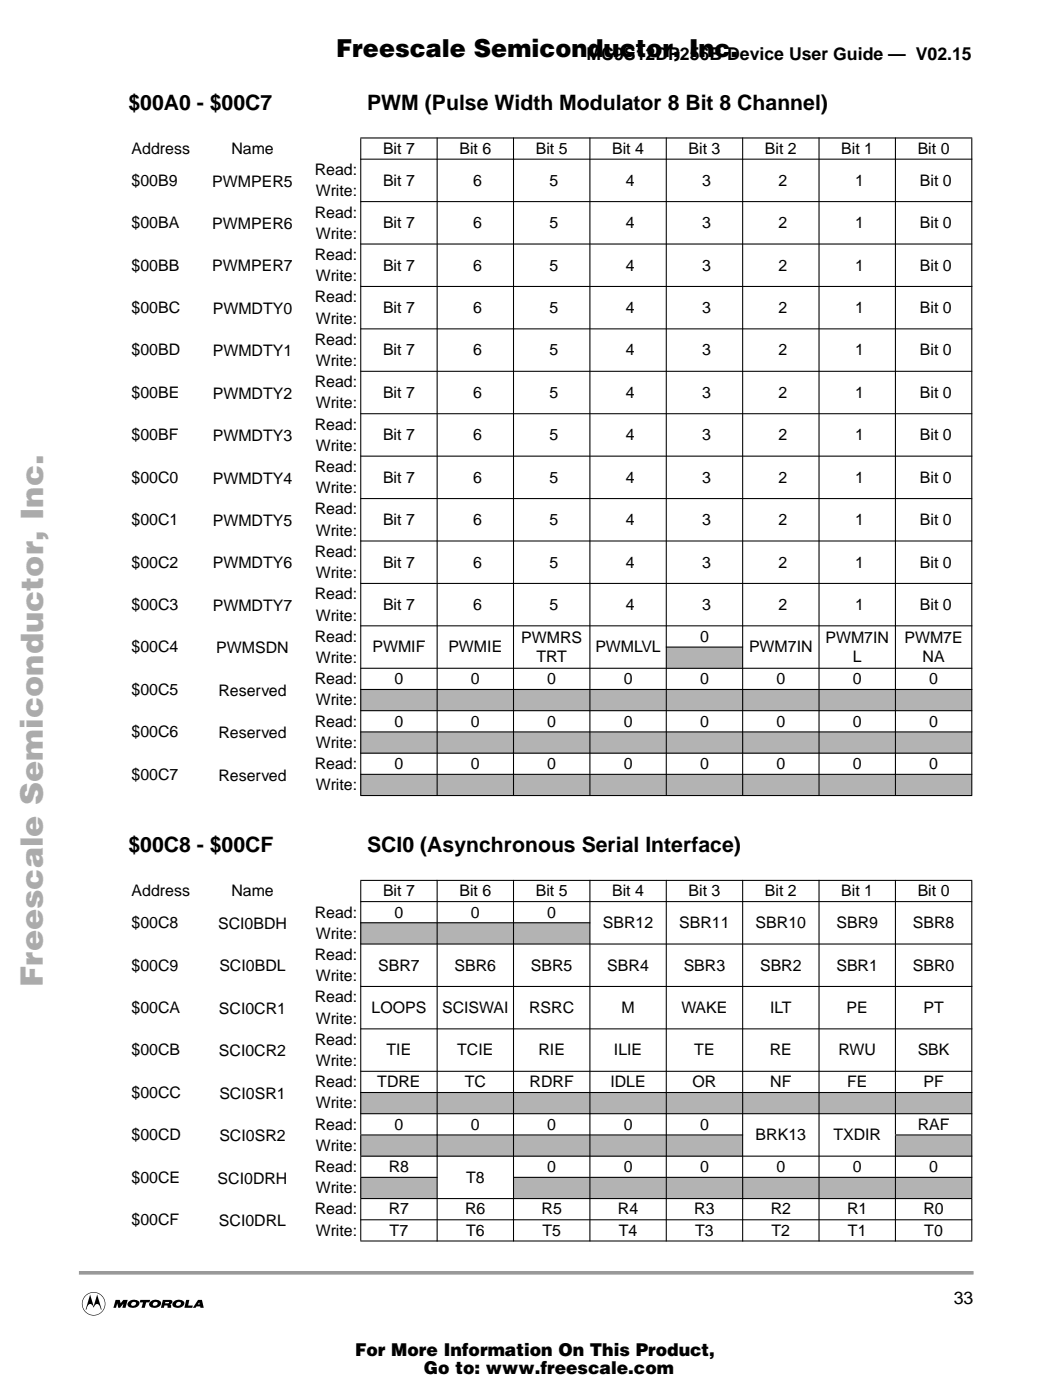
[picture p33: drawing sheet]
<svg xmlns="http://www.w3.org/2000/svg" width="210mm" height="279mm" viewBox="0 0 210 279" stroke-linecap="round" stroke-linejoin="round" font-family="sans-serif">
<defs><g id="words">
<text font-size="6.2" fill="#acacac" x="8.5" y="196.9" transform="rotate(-90 8.5 196.9)">Freescale Semiconductor, Inc...</text>
<text font-size="4.9" x="67.1" y="11.3">Freescale Semiconductor, Inc.</text>
<g font-size="4.2">
<text x="25.6" y="21.9">$00A0 - $00C7</text>
<text x="73.3" y="21.9">PWM (Pulse Width Modulator 8 Bit 8 Channel)</text>
<text x="25.6" y="170.1">$00C8 - $00CF</text>
<text x="73.3" y="170.1">SCI0 (Asynchronous Serial Interface)</text>
</g>
<g font-size="3.5">
<text x="117" y="11.9">MC9S12DP256B Device User Guide — V02.15</text>
<text x="190.3" y="260.2">33</text>
<text x="70.8" y="270.7">For More Information On This Product,</text>
<text x="84.6" y="274.2">Go to: www.freescale.com</text>
</g>
<g font-size="3.2">
<text x="26.3" y="30.7">Address</text>
<text x="46.2" y="30.7">Name</text>
<text x="62.8" y="34.9">Read:</text>
<text x="76.4" y="30.7">Bit 7</text>
<text x="91.7" y="30.7">Bit 6</text>
<text x="106.9" y="30.7">Bit 5</text>
<text x="122.1" y="30.7">Bit 4</text>
<text x="137.4" y="30.7">Bit 3</text>
<text x="152.6" y="30.7">Bit 2</text>
<text x="167.9" y="30.7">Bit 1</text>
<text x="183.1" y="30.7">Bit 0</text>
<text x="26.3" y="37.1">$00B9</text>
<text x="42.4" y="37.2">PWMPER5</text>
<text x="63" y="39.2">Write:</text>
<text x="76.4" y="37.1">Bit 7</text>
<text x="94.4" y="37.1">6</text>
<text x="109.6" y="37.1">5</text>
<text x="124.9" y="37.1">4</text>
<text x="140.1" y="37.1">3</text>
<text x="155.4" y="37.1">2</text>
<text x="170.6" y="37.1">1</text>
<text x="183.5" y="37.1">Bit 0</text>
<text x="26.3" y="45.5">$00BA</text>
<text x="42.4" y="45.7">PWMPER6</text>
<text x="62.8" y="43.4">Read:</text>
<text x="63" y="47.6">Write:</text>
<text x="76.4" y="45.5">Bit 7</text>
<text x="94.4" y="45.5">6</text>
<text x="109.6" y="45.5">5</text>
<text x="124.9" y="45.5">4</text>
<text x="140.1" y="45.5">3</text>
<text x="155.4" y="45.5">2</text>
<text x="170.6" y="45.5">1</text>
<text x="183.5" y="45.5">Bit 0</text>
<text x="26.3" y="54">$00BB</text>
<text x="62.8" y="51.9">Read:</text>
<text x="76.4" y="54">Bit 7</text>
<text x="94.4" y="54">6</text>
<text x="109.6" y="54">5</text>
<text x="124.9" y="54">4</text>
<text x="140.1" y="54">3</text>
<text x="155.4" y="54">2</text>
<text x="170.6" y="54">1</text>
<text x="183.5" y="54">Bit 0</text>
<text x="42.4" y="54.2">PWMPER7</text>
<text x="63" y="56.1">Write:</text>
<text x="26.3" y="62.5">$00BC</text>
<text x="42.5" y="62.6">PWMDTY0</text>
<text x="62.8" y="60.3">Read:</text>
<text x="63" y="64.6">Write:</text>
<text x="76.4" y="62.5">Bit 7</text>
<text x="94.4" y="62.5">6</text>
<text x="109.6" y="62.5">5</text>
<text x="124.9" y="62.5">4</text>
<text x="140.1" y="62.5">3</text>
<text x="155.4" y="62.5">2</text>
<text x="170.6" y="62.5">1</text>
<text x="183.5" y="62.5">Bit 0</text>
<text x="26.3" y="70.9">$00BD</text>
<text x="42.5" y="71.1">PWMDTY1</text>
<text x="62.8" y="68.8">Read:</text>
<text x="76.4" y="70.9">Bit 7</text>
<text x="94.4" y="70.9">6</text>
<text x="109.6" y="70.9">5</text>
<text x="124.9" y="70.9">4</text>
<text x="140.1" y="70.9">3</text>
<text x="155.4" y="70.9">2</text>
<text x="170.6" y="70.9">1</text>
<text x="183.5" y="70.9">Bit 0</text>
<text x="62.8" y="77.3">Read:</text>
<text x="63" y="73">Write:</text>
<text x="26.3" y="79.4">$00BE</text>
<text x="42.5" y="79.6">PWMDTY2</text>
<text x="63" y="81.5">Write:</text>
<text x="76.4" y="79.4">Bit 7</text>
<text x="94.4" y="79.4">6</text>
<text x="109.6" y="79.4">5</text>
<text x="124.9" y="79.4">4</text>
<text x="140.1" y="79.4">3</text>
<text x="155.4" y="79.4">2</text>
<text x="170.6" y="79.4">1</text>
<text x="183.5" y="79.4">Bit 0</text>
<text x="26.3" y="87.9">$00BF</text>
<text x="42.5" y="88">PWMDTY3</text>
<text x="62.8" y="85.7">Read:</text>
<text x="63" y="90">Write:</text>
<text x="76.4" y="87.9">Bit 7</text>
<text x="94.4" y="87.9">6</text>
<text x="109.6" y="87.9">5</text>
<text x="124.9" y="87.9">4</text>
<text x="140.1" y="87.9">3</text>
<text x="155.4" y="87.9">2</text>
<text x="170.6" y="87.9">1</text>
<text x="183.5" y="87.9">Bit 0</text>
<text x="62.8" y="94.2">Read:</text>
<text x="26.3" y="96.3">$00C0</text>
<text x="42.5" y="96.5">PWMDTY4</text>
<text x="63" y="98.4">Write:</text>
<text x="76.4" y="96.3">Bit 7</text>
<text x="94.4" y="96.3">6</text>
<text x="109.6" y="96.3">5</text>
<text x="124.9" y="96.3">4</text>
<text x="140.1" y="96.3">3</text>
<text x="155.4" y="96.3">2</text>
<text x="170.6" y="96.3">1</text>
<text x="183.5" y="96.3">Bit 0</text>
<text x="26.3" y="104.8">$00C1</text>
<text x="42.5" y="105">PWMDTY5</text>
<text x="62.8" y="102.7">Read:</text>
<text x="63" y="106.9">Write:</text>
<text x="76.4" y="104.8">Bit 7</text>
<text x="94.4" y="104.8">6</text>
<text x="109.6" y="104.8">5</text>
<text x="124.9" y="104.8">4</text>
<text x="140.1" y="104.8">3</text>
<text x="155.4" y="104.8">2</text>
<text x="170.6" y="104.8">1</text>
<text x="183.5" y="104.8">Bit 0</text>
<text x="26.3" y="113.3">$00C2</text>
<text x="42.5" y="113.4">PWMDTY6</text>
<text x="62.8" y="111.1">Read:</text>
<text x="76.4" y="113.3">Bit 7</text>
<text x="94.4" y="113.3">6</text>
<text x="109.6" y="113.3">5</text>
<text x="124.9" y="113.3">4</text>
<text x="140.1" y="113.3">3</text>
<text x="155.4" y="113.3">2</text>
<text x="170.6" y="113.3">1</text>
<text x="183.5" y="113.3">Bit 0</text>
<text x="62.8" y="119.6">Read:</text>
<text x="63" y="115.4">Write:</text>
<text x="26.3" y="121.7">$00C3</text>
<text x="42.5" y="121.9">PWMDTY7</text>
<text x="63" y="123.8">Write:</text>
<text x="76.4" y="121.7">Bit 7</text>
<text x="94.4" y="121.7">6</text>
<text x="109.6" y="121.7">5</text>
<text x="124.9" y="121.7">4</text>
<text x="140.1" y="121.7">3</text>
<text x="155.4" y="121.7">2</text>
<text x="170.6" y="121.7">1</text>
<text x="183.5" y="121.7">Bit 0</text>
<text x="26.3" y="130.2">$00C4</text>
<text x="43.2" y="130.4">PWMSDN</text>
<text x="62.8" y="128.1">Read:</text>
<text x="74.3" y="130.2">PWMIF</text>
<text x="89.5" y="130.2">PWMIE</text>
<text x="104" y="128.3">PWMRS</text>
<text x="118.8" y="130.2">PWMLVL</text>
<text x="139.7" y="128.1">0</text>
<text x="149.5" y="130.2">PWM7IN</text>
<text x="164.7" y="128.3">PWM7IN</text>
<text x="180.5" y="128.3">PWM7E</text>
<text x="62.8" y="136.5">Read:</text>
<text x="63" y="132.3">Write:</text>
<text x="78.7" y="136.5">0</text>
<text x="94" y="136.5">0</text>
<text x="107" y="132.1">TRT</text>
<text x="109.2" y="136.5">0</text>
<text x="124.4" y="136.5">0</text>
<text x="139.7" y="136.5">0</text>
<text x="154.9" y="136.5">0</text>
<text x="170.2" y="136.5">0</text>
<text x="170.2" y="132.1">L</text>
<text x="184.1" y="132.1">NA</text>
<text x="185.4" y="136.5">0</text>
<text x="26.3" y="138.7">$00C5</text>
<text x="43.6" y="138.8">Reserved</text>
<text x="63" y="140.8">Write:</text>
<text x="26.3" y="147.1">$00C6</text>
<text x="43.6" y="147.3">Reserved</text>
<text x="62.8" y="145">Read:</text>
<text x="63" y="149.2">Write:</text>
<text x="78.7" y="145">0</text>
<text x="94" y="145">0</text>
<text x="109.2" y="145">0</text>
<text x="124.4" y="145">0</text>
<text x="139.7" y="145">0</text>
<text x="154.9" y="145">0</text>
<text x="170.2" y="145">0</text>
<text x="185.4" y="145">0</text>
<text x="26.3" y="155.6">$00C7</text>
<text x="43.6" y="155.8">Reserved</text>
<text x="62.8" y="153.5">Read:</text>
<text x="78.7" y="153.5">0</text>
<text x="94" y="153.5">0</text>
<text x="109.2" y="153.5">0</text>
<text x="124.4" y="153.5">0</text>
<text x="139.7" y="153.5">0</text>
<text x="154.9" y="153.5">0</text>
<text x="170.2" y="153.5">0</text>
<text x="185.4" y="153.5">0</text>
<text x="63" y="157.7">Write:</text>
<text x="26.3" y="178.9">Address</text>
<text x="46.2" y="178.9">Name</text>
<text x="76.4" y="178.9">Bit 7</text>
<text x="91.7" y="178.9">Bit 6</text>
<text x="106.9" y="178.9">Bit 5</text>
<text x="122.1" y="178.9">Bit 4</text>
<text x="137.4" y="178.9">Bit 3</text>
<text x="152.6" y="178.9">Bit 2</text>
<text x="167.9" y="178.9">Bit 1</text>
<text x="183.1" y="178.9">Bit 0</text>
<text x="26.3" y="185.2">$00C8</text>
<text x="43.5" y="185.4">SCI0BDH</text>
<text x="62.8" y="183.1">Read:</text>
<text x="78.7" y="183.1">0</text>
<text x="94" y="183.1">0</text>
<text x="109.2" y="183.1">0</text>
<text x="120.3" y="185.2">SBR12</text>
<text x="135.5" y="185.2">SBR11</text>
<text x="150.8" y="185.2">SBR10</text>
<text x="166.9" y="185.2">SBR9</text>
<text x="182.1" y="185.2">SBR8</text>
<text x="62.8" y="191.6">Read:</text>
<text x="63" y="187.3">Write:</text>
<text x="26.3" y="193.7">$00C9</text>
<text x="43.8" y="193.9">SCI0BDL</text>
<text x="63" y="195.8">Write:</text>
<text x="75.5" y="193.7">SBR7</text>
<text x="90.7" y="193.7">SBR6</text>
<text x="105.9" y="193.7">SBR5</text>
<text x="121.2" y="193.7">SBR4</text>
<text x="136.4" y="193.7">SBR3</text>
<text x="151.7" y="193.7">SBR2</text>
<text x="166.9" y="193.7">SBR1</text>
<text x="182.1" y="193.7">SBR0</text>
<text x="26.3" y="202.2">$00CA</text>
<text x="43.7" y="202.3">SCI0CR1</text>
<text x="62.8" y="200">Read:</text>
<text x="74.1" y="202.2">LOOPS</text>
<text x="88.2" y="202.2">SCISWAI</text>
<text x="105.6" y="202.2">RSRC</text>
<text x="124" y="202.2">M</text>
<text x="136" y="202.2">WAKE</text>
<text x="153.7" y="202.2">ILT</text>
<text x="168.9" y="202.2">PE</text>
<text x="184.3" y="202.2">PT</text>
<text x="62.8" y="208.5">Read:</text>
<text x="63" y="204.3">Write:</text>
<text x="26.3" y="210.6">$00CB</text>
<text x="43.7" y="210.8">SCI0CR2</text>
<text x="63" y="212.7">Write:</text>
<text x="77.1" y="210.6">TIE</text>
<text x="91.2" y="210.6">TCIE</text>
<text x="107.4" y="210.6">RIE</text>
<text x="122.5" y="210.6">ILIE</text>
<text x="138.5" y="210.6">TE</text>
<text x="153.6" y="210.6">RE</text>
<text x="167.3" y="210.6">RWU</text>
<text x="183.1" y="210.6">SBK</text>
<text x="26.3" y="219.1">$00CC</text>
<text x="43.8" y="219.3">SCI0SR1</text>
<text x="62.8" y="217">Read:</text>
<text x="63" y="221.2">Write:</text>
<text x="75.3" y="217">TDRE</text>
<text x="92.7" y="217">TC</text>
<text x="105.7" y="217">RDRF</text>
<text x="121.8" y="217">IDLE</text>
<text x="138.2" y="217">OR</text>
<text x="153.7" y="217">NF</text>
<text x="169" y="217">FE</text>
<text x="184.3" y="217">PF</text>
<text x="26.3" y="227.6">$00CD</text>
<text x="43.8" y="227.7">SCI0SR2</text>
<text x="62.8" y="225.4">Read:</text>
<text x="78.7" y="225.4">0</text>
<text x="94" y="225.4">0</text>
<text x="109.2" y="225.4">0</text>
<text x="124.4" y="225.4">0</text>
<text x="139.7" y="225.4">0</text>
<text x="150.8" y="227.6">BRK13</text>
<text x="166.3" y="227.6">TXDIR</text>
<text x="183.1" y="225.4">RAF</text>
<text x="62.8" y="233.9">Read:</text>
<text x="63" y="229.7">Write:</text>
<text x="77.6" y="233.9">R8</text>
<text x="109.2" y="233.9">0</text>
<text x="124.4" y="233.9">0</text>
<text x="139.7" y="233.9">0</text>
<text x="154.9" y="233.9">0</text>
<text x="170.2" y="233.9">0</text>
<text x="185.4" y="233.9">0</text>
<text x="26.3" y="236">$00CE</text>
<text x="43.4" y="236.2">SCI0DRH</text>
<text x="63" y="238.1">Write:</text>
<text x="93" y="236">T8</text>
<text x="26.3" y="244.5">$00CF</text>
<text x="43.7" y="244.7">SCI0DRL</text>
<text x="62.8" y="242.4">Read:</text>
<text x="77.6" y="242.4">R7</text>
<text x="92.8" y="242.4">R6</text>
<text x="108.1" y="242.4">R5</text>
<text x="123.3" y="242.4">R4</text>
<text x="138.5" y="242.4">R3</text>
<text x="153.8" y="242.4">R2</text>
<text x="169" y="242.4">R1</text>
<text x="184.3" y="242.4">R0</text>
<text x="63" y="246.6">Write:</text>
<text x="77.7" y="246.6">T7</text>
<text x="93" y="246.6">T6</text>
<text x="108.2" y="246.6">T5</text>
<text x="123.5" y="246.6">T4</text>
<text x="138.7" y="246.6">T3</text>
<text x="153.9" y="246.6">T2</text>
<text x="169.2" y="246.6">T1</text>
<text x="184.4" y="246.6">T0</text>
</g>
</g></defs>
<path d="M16.1 254h177.8" fill="none" stroke="#999" stroke-width=".72"/>
<path d="M16.1 257.8h24.9v4.8h-24.9z" fill-rule="evenodd" fill="#fff"/>
<path d="M28 259.4h2l-.2 .5h-.6l-.3 1.1h-.7l.3-1-.6-.1zM32.5 259.4h.8v.4h-.3l-.1 .3h.7l.1-.1v-.2h-.4v-.4h.7a.44 .44 0 0 1 .4 .5 .44 .44 0 0 1-.4 .4l.2 .2v.5h-.7l-.2-.5h-.5l-.1 .5h-.6zM18 258.4l.7 2.3 .7-2.3 .9 3h-.2l-.2-.8a.64 .64 0 0 0-.8-.3 .64 .64 0 0 0-.4 .7 .64 .64 0 0 0-.5-.7 .64 .64 0 0 0-.7 .3l-.3 .8h-.1zM17.2 258.4a2.34 2.34 0 0 1 3.7 1 2.34 2.34 0 0 1-2.2 3.1v-.1a2.23 2.23 0 0 0 2-3.1 2.23 2.23 0 0 0-3.7-.5 2.23 2.23 0 0 0 1.1 3.6h.6v.1a2.34 2.34 0 0 1-2.2-1.5 2.34 2.34 0 0 1 .7-2.6zM23.1 259.4h.8l.2 .7 .5-.7h.9l-.5 1.6h-.6l.2-.8-.7 .8h-.3l-.2-.9-.3 .9h-.5zM25.8 259.7a1.26 1.26 0 0 1 2 .4l-.1 .4-.4 .3-.3-.3 .1-.3a.46 .46 0 0 0-.6-.3 .46 .46 0 0 0-.2 .7l.7-.1 .3 .3a1.42 1.42 0 0 1-1.9-.3l.2-.6zM30.1 259.7a1.26 1.26 0 0 1 2 .4l-.1 .4-.4 .3-.3-.3 .2-.3a.46 .46 0 0 0-.7-.3 .46 .46 0 0 0-.1 .7l.6-.1 .3 .3a1.42 1.42 0 0 1-1.8-.3l.1-.6zM34.7 259.7a1.26 1.26 0 0 1 2.1 .4l-.2 .4-.3 .3-.4-.3 .2-.3a.46 .46 0 0 0-.7-.3 .46 .46 0 0 0-.1 .7l.6-.1 .4 .3a1.42 1.42 0 0 1-1.9-.3l.1-.6zM37.2 259.4h.6l-.3 1.1h1l-.1 .5h-1.6zM39.5 259.4h.8l.4 1.6h-.7l-.1-.3h-.1l-.1-.8-.2 .4h.2l.1 .4h-.6l-.2 .3h-.5z" fill="#000"/>
<g fill="#b3b3b3">
<path d="M132.9 129.1h15.3v4.3h-15.3z" fill-rule="evenodd"/>
<path d="M72 137.6h15.2v4.2h-15.2z" fill-rule="evenodd"/>
<path d="M87.2 137.6h15.3v4.2h-15.3z" fill-rule="evenodd"/>
<path d="M102.5 137.6h15.2v4.2h-15.2z" fill-rule="evenodd"/>
<path d="M117.7 137.6h15.2v4.2h-15.2z" fill-rule="evenodd"/>
<path d="M132.9 137.6h15.3v4.2h-15.3z" fill-rule="evenodd"/>
<path d="M148.2 137.6h15.2v4.2h-15.2z" fill-rule="evenodd"/>
<path d="M163.4 137.6h15.3v4.2h-15.3z" fill-rule="evenodd"/>
<path d="M178.7 137.6h15.2v4.2h-15.2z" fill-rule="evenodd"/>
<path d="M72 146.1h15.2v4.2h-15.2z" fill-rule="evenodd"/>
<path d="M87.2 146.1h15.3v4.2h-15.3z" fill-rule="evenodd"/>
<path d="M102.5 146.1h15.2v4.2h-15.2z" fill-rule="evenodd"/>
<path d="M117.7 146.1h15.2v4.2h-15.2z" fill-rule="evenodd"/>
<path d="M132.9 146.1h15.3v4.2h-15.3z" fill-rule="evenodd"/>
<path d="M148.2 146.1h15.2v4.2h-15.2z" fill-rule="evenodd"/>
<path d="M163.4 146.1h15.3v4.2h-15.3z" fill-rule="evenodd"/>
<path d="M178.7 146.1h15.2v4.2h-15.2z" fill-rule="evenodd"/>
<path d="M72 154.5h15.2v4.3h-15.2z" fill-rule="evenodd"/>
<path d="M87.2 154.5h15.3v4.3h-15.3z" fill-rule="evenodd"/>
<path d="M102.5 154.5h15.2v4.3h-15.2z" fill-rule="evenodd"/>
<path d="M117.7 154.5h15.2v4.3h-15.2z" fill-rule="evenodd"/>
<path d="M132.9 154.5h15.3v4.3h-15.3z" fill-rule="evenodd"/>
<path d="M148.2 154.5h15.2v4.3h-15.2z" fill-rule="evenodd"/>
<path d="M163.4 154.5h15.3v4.3h-15.3z" fill-rule="evenodd"/>
<path d="M178.7 154.5h15.2v4.3h-15.2z" fill-rule="evenodd"/>
<path d="M72 184.2h15.2v4.2h-15.2z" fill-rule="evenodd"/>
<path d="M87.2 184.2h15.3v4.2h-15.3z" fill-rule="evenodd"/>
<path d="M102.5 184.2h15.2v4.2h-15.2z" fill-rule="evenodd"/>
<path d="M72 218h15.2v4.3h-15.2z" fill-rule="evenodd"/>
<path d="M87.2 218h15.3v4.3h-15.3z" fill-rule="evenodd"/>
<path d="M102.5 218h15.2v4.3h-15.2z" fill-rule="evenodd"/>
<path d="M117.7 218h15.2v4.3h-15.2z" fill-rule="evenodd"/>
<path d="M132.9 218h15.3v4.3h-15.3z" fill-rule="evenodd"/>
<path d="M148.2 218h15.2v4.3h-15.2z" fill-rule="evenodd"/>
<path d="M163.4 218h15.3v4.3h-15.3z" fill-rule="evenodd"/>
<path d="M178.7 218h15.2v4.3h-15.2z" fill-rule="evenodd"/>
<path d="M72 226.5h15.2v4.2h-15.2z" fill-rule="evenodd"/>
<path d="M87.2 226.5h15.3v4.2h-15.3z" fill-rule="evenodd"/>
<path d="M102.5 226.5h15.2v4.2h-15.2z" fill-rule="evenodd"/>
<path d="M117.7 226.5h15.2v4.2h-15.2z" fill-rule="evenodd"/>
<path d="M132.9 226.5h15.3v4.2h-15.3z" fill-rule="evenodd"/>
<path d="M178.7 226.5h15.2v4.2h-15.2z" fill-rule="evenodd"/>
<path d="M72 235h15.2v4.2h-15.2z" fill-rule="evenodd"/>
<path d="M102.5 235h15.2v4.2h-15.2z" fill-rule="evenodd"/>
<path d="M117.7 235h15.2v4.2h-15.2z" fill-rule="evenodd"/>
<path d="M132.9 235h15.3v4.2h-15.3z" fill-rule="evenodd"/>
<path d="M148.2 235h15.2v4.2h-15.2z" fill-rule="evenodd"/>
<path d="M163.4 235h15.3v4.2h-15.3z" fill-rule="evenodd"/>
<path d="M178.7 235h15.2v4.2h-15.2z" fill-rule="evenodd"/>
</g>
<g fill="#000" stroke="#000" stroke-width=".21">
<path d="M71.9 27.5h122.1zM71.9 31.8h122.1zM71.9 40.2h122.1zM71.9 48.7h122.1zM71.9 57.2h122.1zM71.9 65.6h122.1zM71.9 74.1h122.1zM71.9 82.6h122.1zM71.9 91h122.1zM71.9 99.5h122.1zM71.9 108h122.1zM71.9 116.4h122.1z"/>
<path d="M132.9 129.1h15.4zM71.9 124.9h122.1zM71.9 133.4h122.1zM71.9 137.6h122.1zM72 27.6v131.1zM87.2 27.4v131.5zM102.5 27.4v131.5zM117.7 27.4v131.5zM132.9 27.4v131.5zM148.2 27.4v131.5zM163.4 27.4v131.5zM178.7 27.4v131.5z"/>
<path d="M193.9 27.6v131.1zM71.9 141.8h122.1zM71.9 146.1h122.1zM71.9 150.3h122.1zM71.9 154.5h122.1zM71.9 158.8h122.1zM71.9 175.7h122.1zM71.9 179.9h122.1zM71.9 184.2h45.9zM71.9 188.4h122.1zM71.9 196.9h122.1zM71.9 205.3h122.1z"/>
<path d="M71.9 213.8h122.1zM71.9 218h122.1zM72 175.8v50.6zM72 226.6v4zM72 230.8v4.1zM72 235.1v4zM87.2 175.6v51zM87.2 226.4v4.4zM71.9 235h15.4zM102.5 175.6v46.8zM102.5 222.2v17.1zM71.9 222.3h30.6z"/>
<path d="M71.9 230.7h30.6zM117.7 175.6v46.8zM117.7 222.2v17.1zM132.9 175.6v46.8zM132.9 222.2v17.1zM148.2 175.6v46.8zM148.2 222.2v17.1zM71.9 226.5h76.4zM163.4 175.6v46.8zM163.4 222.2v17.1zM178.7 175.6v50.8zM178.7 226.6v12.7z"/>
<path d="M102.4 222.3h76.3zM193.9 175.8v50.6zM193.9 226.6v12.5zM178.6 222.3h15.4zM178.6 226.5h15.4zM102.4 230.7h91.6zM102.4 235h91.6zM71.9 239.2h122.1zM72 239.3v8.3zM87.2 230.6v17.2zM102.5 239.1v8.7zM117.7 239.1v8.7z"/>
<path d="M132.9 239.1v8.7zM148.2 239.1v8.7zM163.4 239.1v8.7zM178.7 239.1v8.7zM193.9 239.3v8.3zM71.9 243.4h122.1zM71.9 247.7h122.1z"/>
</g>
<use href="#words"/>
</svg>
